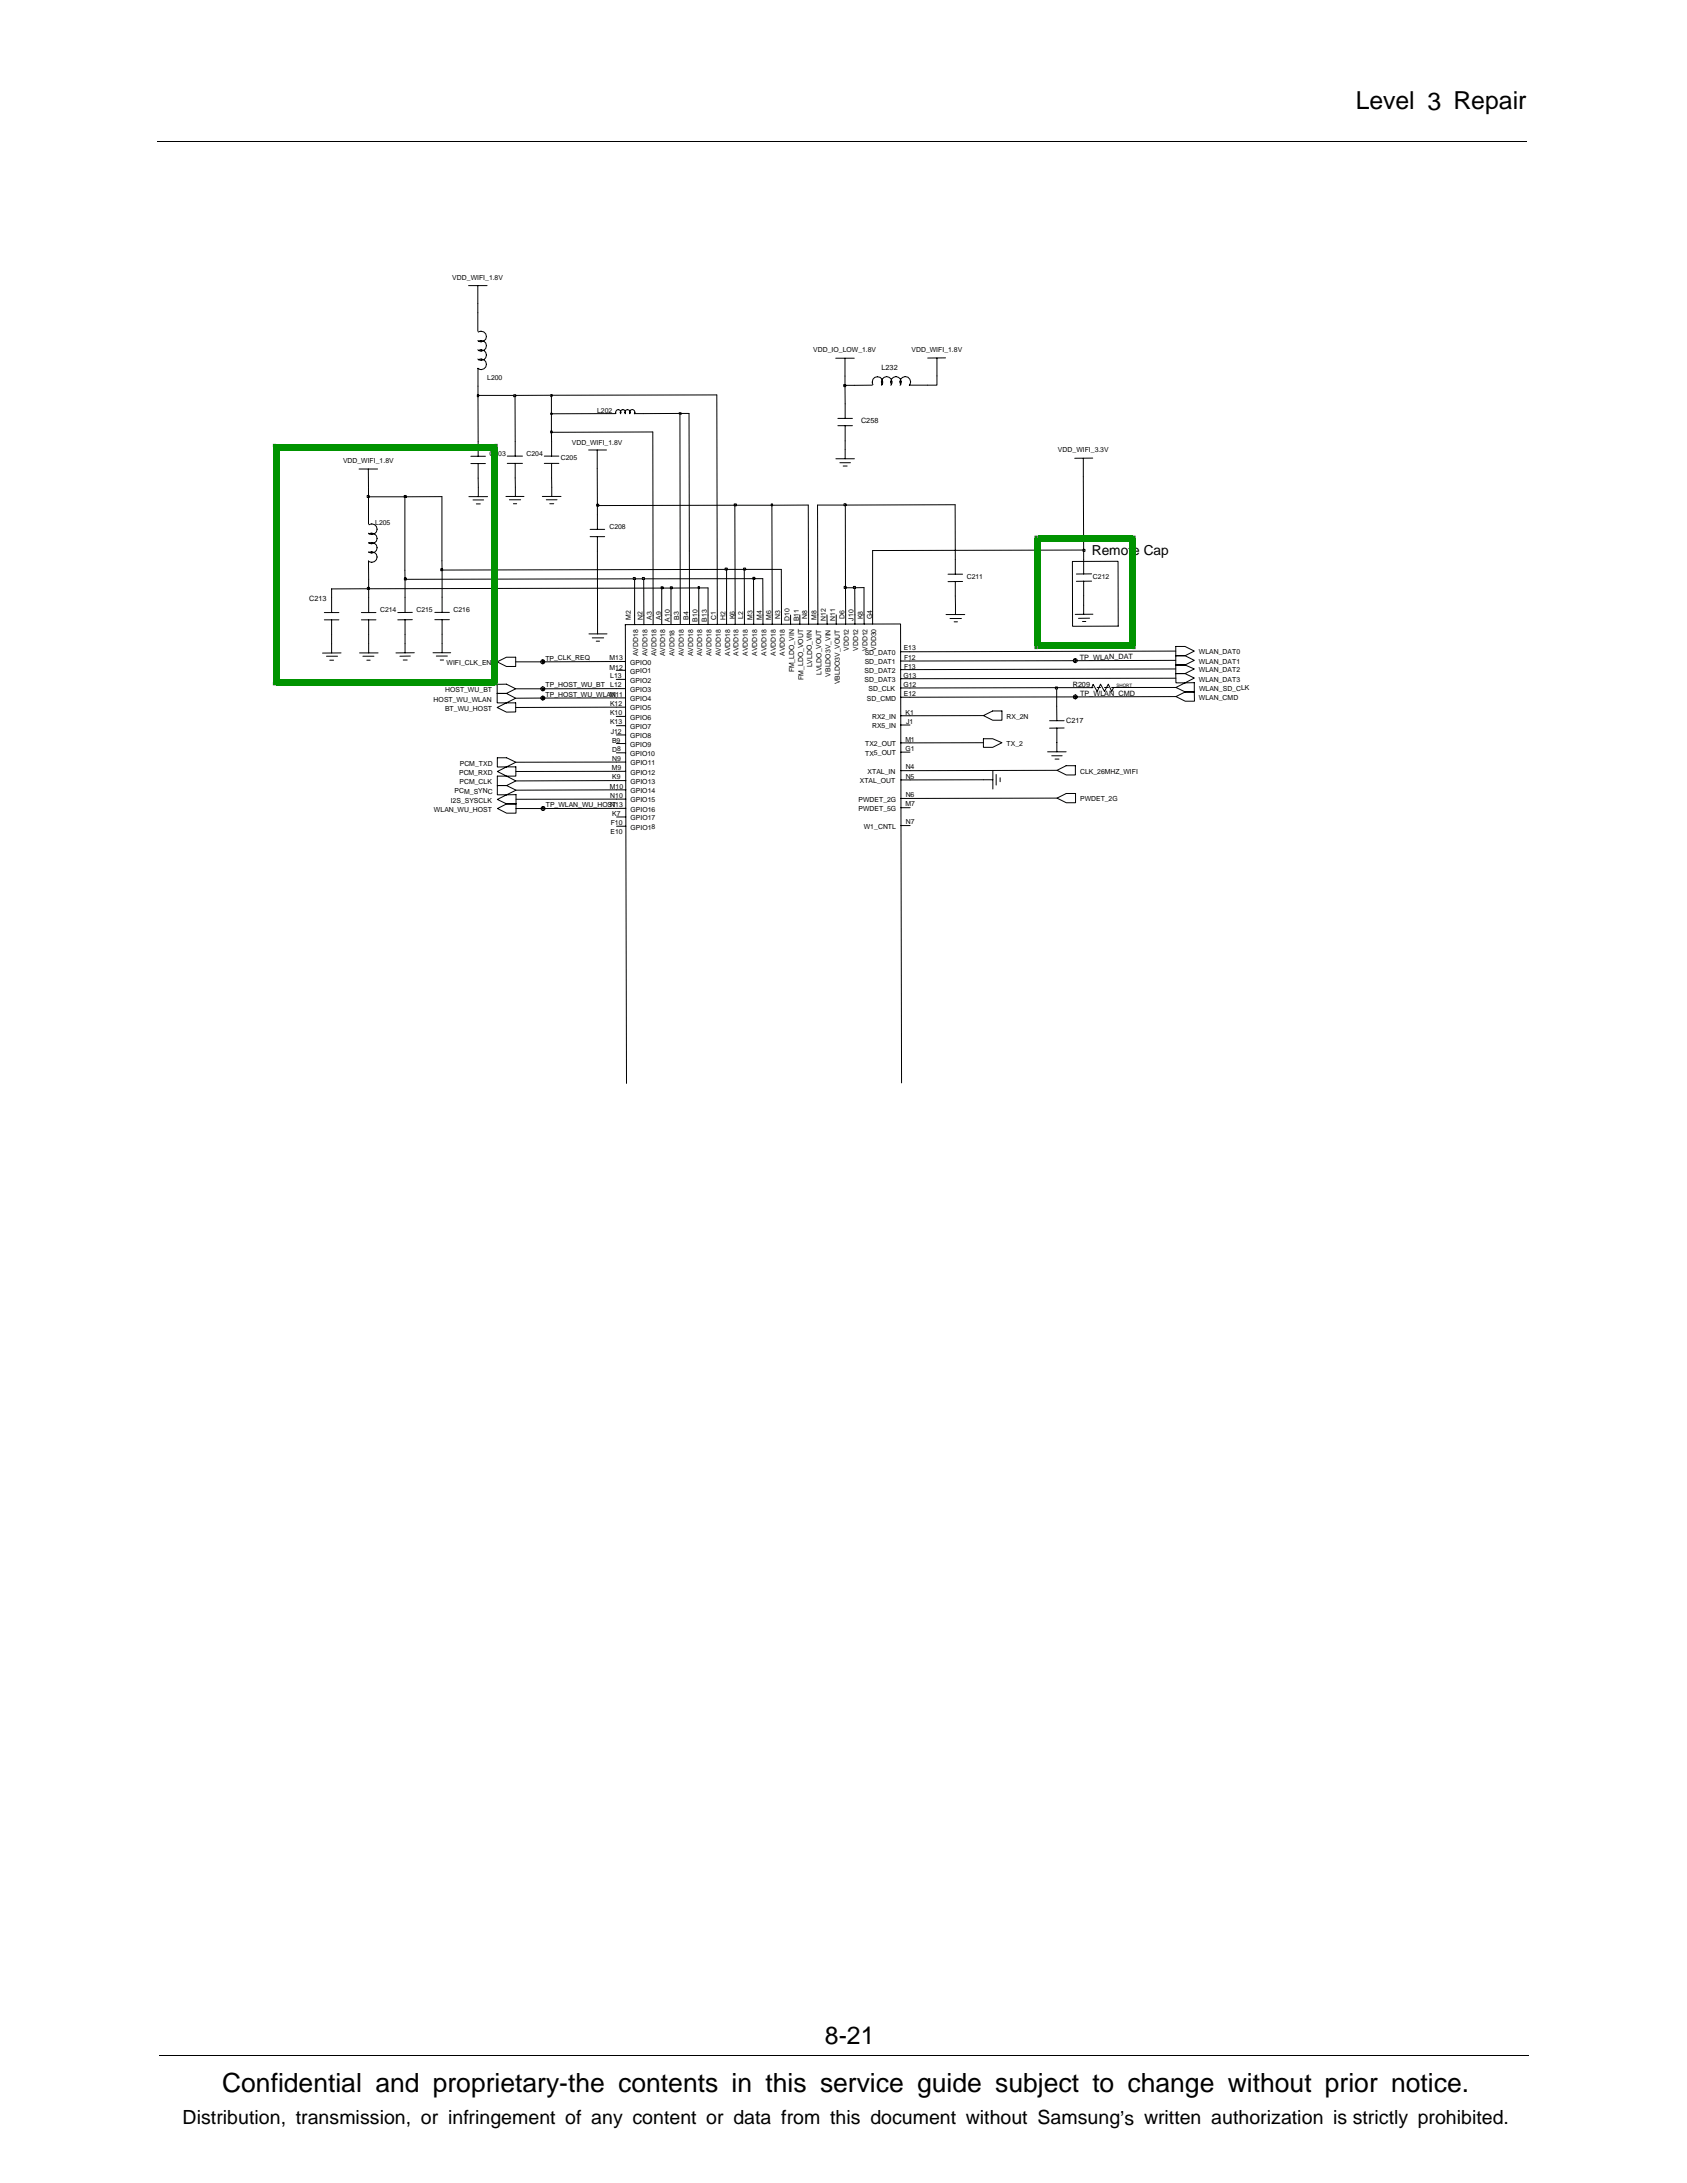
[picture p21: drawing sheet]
<svg xmlns="http://www.w3.org/2000/svg" width="216mm" height="279mm" viewBox="0 0 216 279" stroke-linecap="round" stroke-linejoin="round" font-family="sans-serif">
<defs><g id="words">
<text font-size="3.4" x="28.4" y="267.7">Confidential and proprietary-the contents in this service guide subject to change without prior notice.</text>
<g font-size="3.2">
<text x="173.5" y="14">Level 3 Repair</text>
<text x="105.6" y="261.6">8-21</text>
</g>
<text font-size="2.5" x="23.4" y="271.9">Distribution, transmission, or infringement of any content or data from this document without Samsung’s written authorization is strictly prohibited.</text>
<g font-size="1.8">
<text x="139.7" y="71">Remot</text>
<text x="144.9" y="71">e Cap</text>
</g>
<g font-size=".9">
<text x="57.9" y="35.8">VDD_WIFI_1.8V</text>
<text x="104.1" y="45.1">VDD_IO_LOW_1.8V</text>
<text x="112.8" y="47.4">L232</text>
<text x="116.6" y="45.1">VDD_WIFI_1.8V</text>
<text x="62.4" y="48.7">L200</text>
<text x="76.4" y="52.8">L202</text>
<text x="43.9" y="59.3">VDD_WIFI_1.8V</text>
<text x="62.6" y="58.3">C2</text>
<text x="63.7" y="58.3">03</text>
<text x="67.4" y="58.3">C204</text>
<text x="71.8" y="58.9">C205</text>
<text x="73.2" y="56.9">VDD_WIFI_1.8V</text>
<text x="110.2" y="54.2">C258</text>
<text x="135.4" y="57.9">VDD_WIFI_3.3V</text>
<text x="48" y="67.2">L205</text>
<text x="78" y="67.7">C208</text>
<text x="39.6" y="76.9">C213</text>
<text x="123.7" y="74.1">C211</text>
<text x="139.9" y="74.1">C212</text>
<text x="48.6" y="78.3">C214</text>
<text x="53.3" y="78.3">C215</text>
<text x="58" y="78.3">C216</text>
<text x="80.7" y="79.4" transform="rotate(-90 80.7 79.4)">M2</text>
<text x="82.3" y="79.3" transform="rotate(-90 82.3 79.3)">N2</text>
<text x="82.8" y="84" transform="rotate(-90 82.8 84)">AVDD18</text>
<text x="83.4" y="79.3" transform="rotate(-90 83.4 79.3)">A3</text>
<text x="84" y="84" transform="rotate(-90 84 84)">AVDD18</text>
<text x="84.6" y="79.3" transform="rotate(-90 84.6 79.3)">A9</text>
<text x="85.1" y="84" transform="rotate(-90 85.1 84)">AVDD18</text>
<text x="85.7" y="79.6" transform="rotate(-90 85.7 79.6)">A10</text>
<text x="86.9" y="79.3" transform="rotate(-90 86.9 79.3)">B3</text>
<text x="87.5" y="84" transform="rotate(-90 87.5 84)">AVDD18</text>
<text x="88.1" y="79.3" transform="rotate(-90 88.1 79.3)">B4</text>
<text x="88.7" y="84" transform="rotate(-90 88.7 84)">AVDD18</text>
<text x="89.3" y="79.5" transform="rotate(-90 89.3 79.5)">B10</text>
<text x="89.9" y="84" transform="rotate(-90 89.9 84)">AVDD18</text>
<text x="90.5" y="79.5" transform="rotate(-90 90.5 79.5)">B13</text>
<text x="91.1" y="84" transform="rotate(-90 91.1 84)">AVDD18</text>
<text x="91.7" y="79.3" transform="rotate(-90 91.7 79.3)">C1</text>
<text x="92.2" y="84" transform="rotate(-90 92.2 84)">AVDD18</text>
<text x="92.8" y="79.3" transform="rotate(-90 92.8 79.3)">H2</text>
<text x="93.4" y="84" transform="rotate(-90 93.4 84)">AVDD18</text>
<text x="94" y="79.3" transform="rotate(-90 94 79.3)">K6</text>
<text x="94.5" y="84" transform="rotate(-90 94.5 84)">AVDD18</text>
<text x="95.1" y="79.2" transform="rotate(-90 95.1 79.2)">L2</text>
<text x="95.7" y="84" transform="rotate(-90 95.7 84)">AVDD18</text>
<text x="96.3" y="79.3" transform="rotate(-90 96.3 79.3)">M3</text>
<text x="96.9" y="84" transform="rotate(-90 96.9 84)">AVDD18</text>
<text x="97.5" y="79.3" transform="rotate(-90 97.5 79.3)">M4</text>
<text x="98.1" y="84" transform="rotate(-90 98.1 84)">AVDD18</text>
<text x="98.7" y="79.3" transform="rotate(-90 98.7 79.3)">M6</text>
<text x="99.3" y="84" transform="rotate(-90 99.3 84)">AVDD18</text>
<text x="99.9" y="79.3" transform="rotate(-90 99.9 79.3)">N3</text>
<text x="100.5" y="84" transform="rotate(-90 100.5 84)">AVDD18</text>
<text x="101" y="79.5" transform="rotate(-90 101 79.5)">D10</text>
<text x="102.2" y="79.5" transform="rotate(-90 102.2 79.5)">B11</text>
<text x="103.3" y="79.3" transform="rotate(-90 103.3 79.3)">N8</text>
<text x="104.5" y="79.3" transform="rotate(-90 104.5 79.3)">M8</text>
<text x="105.7" y="79.5" transform="rotate(-90 105.7 79.5)">N12</text>
<text x="106.9" y="79.5" transform="rotate(-90 106.9 79.5)">N11</text>
<text x="108.1" y="79.2" transform="rotate(-90 108.1 79.2)">D6</text>
<text x="108.6" y="83.3" transform="rotate(-90 108.6 83.3)">VDD12</text>
<text x="109.2" y="79.4" transform="rotate(-90 109.2 79.4)">J10</text>
<text x="109.8" y="83.3" transform="rotate(-90 109.8 83.3)">VDD12</text>
<text x="110.4" y="79.2" transform="rotate(-90 110.4 79.2)">K8</text>
<text x="110.7" y="83.9">SD_DAT0</text>
<text x="111" y="83.3" transform="rotate(-90 111 83.3)">VDD12</text>
<text x="111.6" y="79.3" transform="rotate(-90 111.6 79.3)">G4</text>
<text x="112.1" y="83.3" transform="rotate(-90 112.1 83.3)">VDD30</text>
<text x="115.7" y="83.2">E13</text>
<text x="153.4" y="83.8">WLAN_DAT0</text>
<text x="55.5" y="89.8">HOST_WU_WLAN</text>
<text x="57" y="88.6">HOST_WU_BT</text>
<text x="57.1" y="85.2">WIFI_CLK_EN</text>
<text x="69.8" y="84.5">TP_CLK_REQ</text>
<text x="69.8" y="89.2">TP_HOST_WU_WLAM11</text>
<text x="69.8" y="88">TP_HOST_WU_BT</text>
<text x="78" y="85.7">M12</text>
<text x="78" y="84.5">M13</text>
<text x="78.1" y="88">L12</text>
<text x="78.1" y="86.8">L13</text>
<text x="78.2" y="89.2">N</text>
<text x="80.6" y="86.2">GPIO1</text>
<text x="80.6" y="85.1">GPIO0</text>
<text x="80.7" y="88.6">GPIO3</text>
<text x="80.7" y="89.7">GPIO4</text>
<text x="80.7" y="87.4">GPIO2</text>
<text x="81.7" y="84" transform="rotate(-90 81.7 84)">AVDD18</text>
<text x="86.3" y="84" transform="rotate(-90 86.3 84)">AVDD18</text>
<text x="101.6" y="86.1" transform="rotate(-90 101.6 86.1)">FM_LDO_VIN</text>
<text x="102.8" y="87" transform="rotate(-90 102.8 87)">FM_LDO_VOUT</text>
<text x="103.9" y="85.4" transform="rotate(-90 103.9 85.4)">LVLDO_VIN</text>
<text x="105.1" y="86.4" transform="rotate(-90 105.1 86.4)">LVLDO_VOUT</text>
<text x="106.3" y="86.6" transform="rotate(-90 106.3 86.6)">VBLDO3V_VIN</text>
<text x="107.5" y="87.6" transform="rotate(-90 107.5 87.6)">VBLDO3V_VOUT</text>
<text x="110.7" y="86.1">SD_DAT2</text>
<text x="110.7" y="87.3">SD_DAT3</text>
<text x="110.7" y="85">SD_DAT1</text>
<text x="111" y="89.7">SD_CMD</text>
<text x="111.1" y="88.5">SD_CLK</text>
<text x="115.6" y="86.7">G13</text>
<text x="115.6" y="87.9">G12</text>
<text x="115.7" y="89.1">E12</text>
<text x="115.7" y="85.6">F13</text>
<text x="115.7" y="84.4">F12</text>
<text x="137.3" y="87.9">R209</text>
<text x="138.2" y="84.4">TP_WLAN_DAT</text>
<text x="138.2" y="89">TP_WLAN_CMD</text>
<text x="153.4" y="87.2">WLAN_DAT3</text>
<text x="153.4" y="86">WLAN_DAT2</text>
<text x="153.4" y="84.9">WLAN_DAT1</text>
<text x="153.4" y="89.6">WLAN_CMD</text>
<text x="153.5" y="88.4">WLAN_SD_CLK</text>
<text x="57" y="91">BT_WU_HOST</text>
<text x="78.1" y="91.5">K10</text>
<text x="78.1" y="90.4">K12</text>
<text x="78.1" y="92.7">K13</text>
<text x="78.2" y="93.9">J12</text>
<text x="78.3" y="95.1">B9</text>
<text x="80.7" y="95.6">GPIO9</text>
<text x="80.7" y="94.5">GPIO8</text>
<text x="80.7" y="92.1">GPIO6</text>
<text x="80.7" y="90.9">GPIO5</text>
<text x="80.7" y="93.3">GPIO7</text>
<text x="110.7" y="95.5">TX2_OUT</text>
<text x="111.6" y="93.2">RX5_IN</text>
<text x="111.6" y="92.1">RX2_IN</text>
<text x="115.9" y="95">M1</text>
<text x="115.9" y="91.5">K1</text>
<text x="116" y="92.6">J1</text>
<text x="128.8" y="92">RX_2N</text>
<text x="128.8" y="95.5">TX_2</text>
<text x="136.4" y="92.5">C217</text>
<text x="58.2" y="101.6">PCM_SYNC</text>
<text x="58.8" y="99.2">PCM_RXD</text>
<text x="58.8" y="100.4">PCM_CLK</text>
<text x="58.9" y="98">PCM_TXD</text>
<text x="78" y="100.9">M10</text>
<text x="78.3" y="98.6">M9</text>
<text x="78.3" y="99.7">K9</text>
<text x="78.3" y="97.4">N9</text>
<text x="78.3" y="96.2">D8</text>
<text x="80.7" y="96.8">GPIO10</text>
<text x="80.7" y="100.3">GPIO13</text>
<text x="80.7" y="99.1">GPIO12</text>
<text x="80.7" y="98">GPIO11</text>
<text x="80.7" y="101.5">GPIO14</text>
<text x="110" y="100.3">XTAL_OUT</text>
<text x="110.7" y="96.7">TX5_OUT</text>
<text x="111" y="99.1">XTAL_IN</text>
<text x="115.9" y="96.1">G1</text>
<text x="115.9" y="99.7">N5</text>
<text x="115.9" y="98.5">N4</text>
<text x="138.2" y="99">CLK_26MHZ_WIFI</text>
<text x="55.5" y="104">WLAN_WU_HOST</text>
<text x="57.7" y="102.7">I2S_SYSCLK</text>
<text x="69.9" y="103.3">TP_WLAN_WU_HOSNT13</text>
<text x="78.1" y="102.1">N10</text>
<text x="78.1" y="106.8">E10</text>
<text x="78.2" y="105.6">F10</text>
<text x="78.4" y="104.5">K7</text>
<text x="80.7" y="105">GPIO17</text>
<text x="80.7" y="103.9">GPIO16</text>
<text x="80.7" y="106.2">GPIO18</text>
<text x="80.7" y="102.7">GPIO15</text>
<text x="109.9" y="102.6">PWDET_2G</text>
<text x="109.9" y="103.8">PWDET_5G</text>
<text x="110.6" y="106.1">W1_CNTL</text>
<text x="115.9" y="103.2">M7</text>
<text x="115.9" y="102">N6</text>
<text x="115.9" y="105.5">N7</text>
<text x="138.2" y="102.6">PWDET_2G</text>
</g>
<text font-size=".6" x="142.9" y="87.9">SHORT</text>
</g></defs>
<g fill="none" stroke="#000" stroke-width=".13">
<path d="M20.2 18.1h175.3M60 36.6h2.3M61.2 36.6v2.2M60.3 58.4h1.8M60.3 59.3h1.8M61.2 40v2.4M61.2 47.1v2.3M61.2 56.5v1.9M61.2 59.3v1.9M61.2 42.5a.68 .68 0 0 1 1.1 .6 .68 .68 0 0 1-1.1 .5M61.2 43.7a.67 .67 0 0 1 1 .6 .67 .67 0 0 1-1 .5M61.2 46.1a.67 .67 0 0 1 1 .6 .67 .67 0 0 1-1 .4"/>
<path d="M61.2 44.9a.67 .67 0 0 1 1 .6 .67 .67 0 0 1-1 .5M64.9 58.4h2M64.9 59.3h2M65.9 56.5v1.9M65.9 59.3v1.9M69.7 58.4h1.8M69.7 59.3h1.8M70.6 56.5v1.9M70.6 59.3v1.9M75.3 57.6h2.3M76.4 57.6v2.4M77.6 52.9h1.2"/>
<path d="M78.8 52.9a.33 .33 0 0 1 .3-.5 .34 .34 0 0 1 .3 .6M79.4 52.9a.34 .34 0 0 1 .3-.5 .34 .34 0 0 1 .3 .6M80 52.9a.34 .34 0 0 1 .3-.5 .34 .34 0 0 1 .3 .6M80.6 52.9a.34 .34 0 0 1 .3-.5 .34 .34 0 0 1 .3 .6M81.2 52.9h1.1M107 45.8h2.3M107 58.7h2.3M107.2 54.5h1.9M107.2 53.6h1.9M107.5 59.2h1.3M107.9 59.6h.5M108.1 45.8v2.3"/>
<path d="M108.2 51.7v1.9M108.2 54.5v1.9M108.2 57.5v1.2M111.6 49.3h-2.3M111.7 49.2a.67 .67 0 0 1 .6-1 .67 .67 0 0 1 .5 1.1M112.9 49.2a.68 .68 0 0 1 .6-1 .68 .68 0 0 1 .5 1.1M114.1 49.2a.68 .68 0 0 1 .6-1 .68 .68 0 0 1 .5 1.1M115.3 49.2a.68 .68 0 0 1 .6-1 .68 .68 0 0 1 .5 1.1h2.3M119.9 45.8v2.3M121 45.8h-2.3M138.6 58.7v2.3M139.8 58.6l-2.3 .1"/>
<path d="M41.5 78.4h1.9M41.5 79.3h1.9M42.4 76.5v1.9M42.4 79.3v1.9M46 60h2.3M46.2 78.4h1.9M46.2 79.3h1.9M47.1 60l.1 2.4M47.2 64.8v2.3M47.2 71.8v2.4M47.2 76.5v1.9M47.2 79.3v1.9"/>
<path d="M47.2 68.3a.68 .68 0 0 1 1.1 .7 .68 .68 0 0 1-1.1 .4M47.2 70.7a.68 .68 0 0 1 1.1 .6 .68 .68 0 0 1-1.1 .5M47.2 67.2a.67 .67 0 0 1 .9 .1 .67 .67 0 0 1 0 .9 .67 .67 0 0 1-.9 0M47.2 69.5a.68 .68 0 0 1 1.1 .6 .68 .68 0 0 1-1.1 .5M51.8 76.5v1.9M51.8 79.3v1.9M52.8 78.4h-1.9M52.8 79.3h-1.9M55.6 78.4h1.9M55.6 79.3h1.9M56.6 76.4v2M56.6 79.3v1.9"/>
<path d="M60 63.6h2.4M60.5 64h1.4M61 64.5h.5M61.2 62.4v1.2M64.7 63.5h2.4M65.2 64h1.4M65.7 64.5h.4M66 62.4v1.1M69.4 63.5h2.4M69.9 64h1.4M70.4 64.5h.5M70.6 62.4v1.1"/>
<path d="M75.5 67.8h1.9M75.5 68.7h1.9M76.5 65.9v1.9M76.5 68.7v1.8M76.5 79.9v1.2M80 79.9h35.3l.1 58.7M80 79.9v.1M80 79.9l.2 58.8M81.2 78.7v1.2M82.4 78.7v1.2M83.6 78.7v1.2M84.7 78.7v1.2"/>
<path d="M85.9 78.7v1.2M87.1 78.7v1.2M88.2 78.7v1.2M89.4 78.7v1.2M90.6 78.7v1.2M91.8 78.7v1.2M93 78.7v1.2M94.1 78.7v1.2M95.3 78.7v1.2M96.5 78.7v1.2M97.6 78.7v1.2M98.8 78.7v1.2"/>
<path d="M100 78.7v1.2M101.2 78.7v1.2M102.4 78.7v1.2M103.5 78.7v1.2M104.7 78.7v1.2M105.8 78.7l.1 1.2M107 78.7v1.2M108.2 78.7v1.2M109.4 78.7v1.2M110.6 78.7v1.2M111.7 78.7v1.2M121.1 78.7h2.4"/>
<path d="M121.3 73.5h1.9M121.6 79.2h1.4M122.1 79.6h.4M122.3 71.6v1.9M122.3 74.4v1.9M122.3 77.5v1.2M123.2 74.4h-1.9M138.5 79.5h.5M138.7 71.6v1.9M138.7 74.4v1.8M138.7 77.4v1.2M139.4 79.1h-1.4"/>
<path d="M139.7 73.4l-1.9 .1M139.7 74.4h-1.9M139.9 78.6h-2.3M41.8 84h1.4M42.2 84.5h.5M42.4 82.4v1.2M43.6 83.6h-2.3M46 83.6h2.4M46.4 84h1.5M46.9 84.5h.5M47.2 82.4v1.2M51.6 84.5h.5"/>
<path d="M51.8 82.4v1.2M52.5 84h-1.3M53 83.5l-2.3 .1M55.4 83.5h2.3M55.8 84h1.5M56.3 84.5h.5M56.6 82.4v1.1M63.6 90.6l1.2-.6h1.2v1.1h-1.2zM63.6 84.7l1.2-.6h1.2v1.2h-1.2zM63.6 87.6h1.2l1.2 .6-1.2 .6h-1.2zM63.6 88.8h1.2l1.2 .6-1.2 .6h-1.2zM63.6 97h1.2l1.2 .6-1.2 .5-1.2 .1z"/>
<path d="M63.6 99.3h1.2l1.2 .6-1.2 .6h-1.2zM63.6 98.7l1.2-.6h1.2v1.2h-1.2zM75.4 81.1h2.3M75.8 81.6h1.5M76.3 82.1h.4M78.9 84.7h1.2M78.9 85.8h1.2M78.9 87h1.2M78.9 88.1h1.2M78.9 89.3h1.2M78.9 90.5h1.2M78.9 91.7h1.2"/>
<path d="M78.9 92.9h1.2M78.9 94.1h1.2M78.9 95.2h1.2M78.9 96.4h1.2M78.9 97.5h1.2M78.9 98.7h1.2M78.9 99.9h1.2M115.3 83.4h1.1M115.3 84.6h1.1M115.3 85.7h1.1M115.3 86.9h1.2M115.3 88.1h1.2"/>
<path d="M115.3 89.2h1.2M115.3 91.6h1.2M115.3 92.8h1.2M115.3 95.1h1.2M115.3 96.3h1.2M115.3 98.6h1.2M115.3 99.8h1.2M125.9 94.6h1.1l1.2 .5-1.2 .6h-1.1zM125.9 91.6l1.1-.6h1.2v1.2h-1.2zM125.9 99.8h1.2M127.1 98.6v2.4M127.5 99.1v1.4"/>
<path d="M128 99.5v.6M134.1 96.2h2.3M134.3 92.2h1.9M134.6 96.7h1.3M135 97.2h.5M135.2 90.4l.1 1.8M135.3 93.2v3M135.3 98.6l1.1-.6h1.2v1.2h-1.1zM136.2 93.2h-1.9M139.7 88h.2M140.4 88h.4M141.4 88h.5"/>
<path d="M142.3 88h1.1M142.5 88l-.2 .5-.5-.9-.4 .9-.6-.9-.4 .9-.5-.9-.2 .4h-1M150.5 83.9h1.2l1.1 .6-1.1 .6h-1.2zM150.5 85.1h1.2l1.1 .5-1.1 .6h-1.2zM150.5 82.7h1.2l1.1 .6-1.1 .6h-1.2zM150.5 86.2h1.2l1.1 .6-1.1 .6h-1.2zM150.5 89.2l1.2-.6h1.1l.1 1.1h-1.2zM150.5 88l1.2-.6h1.1v1.2h-1.1zM63.6 100.5h1.2l1.2 .6-1.2 .6h-1.2zM63.6 102.3l1.2-.6h1.2v1.2h-1.2zM63.7 103.5l1.1-.6h1.2v1.2h-1.2zM66 103.5h3.5"/>
<path d="M78.9 101.1h1.2M78.9 102.3h1.2M78.9 103.5h1.2M78.9 104.6h1.2M78.9 105.7h1.2M115.3 102.2h1.2M115.3 103.4h1.2M115.3 105.7h1.2M135.3 102.2l1.2-.6h1.1v1.1h-1.1zM20.4 263h175.3"/>
<circle cx="69.5" cy="84.7" r=".26"/>
<circle cx="69.5" cy="88.2" r=".26"/>
<circle cx="69.5" cy="89.3" r=".26"/>
<circle cx="137.6" cy="89.2" r=".26"/>
<circle cx="137.6" cy="84.6" r=".25"/>
<circle cx="69.5" cy="103.5" r=".26"/>
</g>
<path d="M69.4 103.3h.3v.3h-.3z" fill="#c3c3c3"/>
<g fill="none" stroke="#000" stroke-width=".13">
<path d="M69.5 89.3l-3.5 .1M78.9 90.5l-12.9 .1M78.9 99.9h-12.9M78.9 98.7h-12.9M78.9 97.5l-12.9 .1M125.9 95.1h-9.4M125.9 91.6h-9.4M125.9 99.8h-9.4M135.2 88v2.4M135.3 98.6h-18.8M69.4 103.3h.3v.3h-.3zM78.9 103.5h-9.4"/>
<path d="M78.9 102.3h-12.9M78.9 101.1h-12.9M135.3 102.2h-18.8"/>
</g>
<path d="M69.4 89.3h.2v.2h-.2z" fill="#c3c3c3"/>
<path d="M69.4 89.3h.2v.2h-.2zM78.9 89.3h-9.4M137.6 89.2h-21.1" fill="none" stroke="#000" stroke-width=".13"/>
<path d="M137.5 89.1h.2v.3h-.2z" fill="#c3c3c3"/>
<path d="M66 88.2h3.5M137.5 89.1h.2v.3h-.2zM150.5 89.2h-12.9" fill="none" stroke="#000" stroke-width=".13"/>
<path d="M69.4 88.1h.2v.2h-.2z" fill="#c3c3c3"/>
<path d="M69.4 88.1h.2v.2h-.2zM78.9 88.1l-9.4 .1M135.2 88l-18.7 .1" fill="none" stroke="#000" stroke-width=".13"/>
<path d="M135.1 87.9h.2v.3h-.2z" fill="#c3c3c3"/>
<path d="M66 84.7h3.5M135.1 87.9h.2v.3h-.2zM135.2 88h3.5M143.4 88h7.1M150.5 85.6l-34.1 .1M150.5 86.8l-34 .1" fill="none" stroke="#000" stroke-width=".13"/>
<path d="M69.4 84.5h.2v.3h-.2z" fill="#c3c3c3"/>
<path d="M69.4 84.5h.2v.3h-.2zM78.9 84.7h-9.4M137.6 84.6h-21.2" fill="none" stroke="#000" stroke-width=".13"/>
<path d="M137.4 84.4h.3v.2h-.3z" fill="#c3c3c3"/>
<g fill="none" stroke="#000" stroke-width=".13">
<path d="M83.5 55.3l.1 23.4M87 52.9l.1 25.8M91.7 50.5l.1 28.2M47.2 76.5v-1.1h-4.8v1.1M51.8 74.1v2.4M56.6 73v3.4M76.5 70.5v9.4M81.2 74.1v4.6M82.4 74.1v4.6M84.7 75.3v3.4M85.9 75.3v3.4M88.2 70.5v8.2"/>
<path d="M89.4 75.2v3.5M90.6 75.2v3.5M93 72.9v5.8M94 64.7l.1 14M95.2 72.9l.1 5.8M96.4 74.1l.1 4.6M97.6 74.1v4.6M98.8 64.7v14M100 72.9v5.8M103.4 64.6l.1 14.1M104.6 64.6l.1 14.1M108.2 75.2v3.5"/>
<path d="M109.4 75.2v3.5M110.6 75.2v3.5M111.7 70.5v8.2M122.3 76.3v1.2M138.7 76.2v1.2M42.4 81.2v1.2M47.2 81.2v1.2M51.8 81.2v1.2M56.6 81.2v1.2M137.4 84.4h.3v.2h-.3zM150.5 84.5l-12.9 .1M150.5 83.3l-34.1 .1"/>
</g>
<path d="M47 75.2h.3v.2h-.3z" fill="#c3c3c3"/>
<path d="M47 75.2h.3v.2h-.3zM47.2 74.2v1.2l37.5-.1" fill="none" stroke="#000" stroke-width=".13"/>
<path d="M84.6 75.1h.3v.3h-.3z" fill="#c3c3c3"/>
<path d="M84.6 75.1h.3v.3h-.3zM84.7 75.3h1.2" fill="none" stroke="#000" stroke-width=".13"/>
<path d="M85.8 75.1h.2v.3h-.2z" fill="#c3c3c3"/>
<path d="M85.8 75.1h.2v.3h-.2zM89.4 75.2l-3.5 .1" fill="none" stroke="#000" stroke-width=".13"/>
<path d="M89.3 75.1h.2v.2h-.2z" fill="#c3c3c3"/>
<path d="M89.3 75.1h.2v.2h-.2zM89.4 75.2h1.2" fill="none" stroke="#000" stroke-width=".13"/>
<path d="M108 75.1h.3v.2h-.3z" fill="#c3c3c3"/>
<path d="M108 75.1h.3v.2h-.3zM108.2 64.6v10.6h1.2" fill="none" stroke="#000" stroke-width=".13"/>
<path d="M109.2 75.1h.3v.2h-.3z" fill="#c3c3c3"/>
<path d="M109.2 75.1h.3v.2h-.3zM110.6 75.2h-1.2" fill="none" stroke="#000" stroke-width=".13"/>
<path d="M51.8 74h.2v.2h-.2z" fill="#c3c3c3"/>
<path d="M51.8 74h.2v.2h-.2zM51.8 73v1.1h29.4" fill="none" stroke="#000" stroke-width=".13"/>
<path d="M81 73.9h.3v.3h-.3z" fill="#c3c3c3"/>
<path d="M81 73.9h.3v.3h-.3zM81.2 74.1h1.2" fill="none" stroke="#000" stroke-width=".13"/>
<path d="M82.2 73.9h.3v.3h-.3z" fill="#c3c3c3"/>
<path d="M82.2 73.9h.3v.3h-.3zM96.4 74.1h-14" fill="none" stroke="#000" stroke-width=".13"/>
<path d="M96.4 73.9h.2v.2h-.2z" fill="#c3c3c3"/>
<path d="M51.8 63.6v9.4M96.4 73.9h.2v.2h-.2zM96.4 74.1h1.2" fill="none" stroke="#000" stroke-width=".13"/>
<path d="M56.4 72.8h.2v.2h-.2z" fill="#c3c3c3"/>
<path d="M56.4 72.8h.2v.2h-.2zM56.6 71.8v1.2l36.4-.1" fill="none" stroke="#000" stroke-width=".13"/>
<path d="M92.8 72.7h.3v.3h-.3z" fill="#c3c3c3"/>
<path d="M92.8 72.7h.3v.3h-.3zM93 72.9h2.2" fill="none" stroke="#000" stroke-width=".13"/>
<path d="M95.2 72.7h.2v.3h-.2z" fill="#c3c3c3"/>
<path d="M88.2 52.9v17.6M56.6 63.6v8.2M95.2 72.7h.2v.3h-.2zM95.2 72.9h4.8M111.7 70.5l27-.1v1.2M122.2 64.6l.1 7" fill="none" stroke="#000" stroke-width=".13"/>
<path d="M138.6 70.3h.3v.3h-.3z" fill="#c3c3c3"/>
<path d="M47.2 63.6v1.2M76.5 64.7v1.2M138.6 70.3h.3v.3h-.3zM138.6 61l.1 9.4" fill="none" stroke="#000" stroke-width=".13"/>
<path d="M76.4 64.5h.2v.3h-.2z" fill="#c3c3c3"/>
<path d="M76.4 60l.1 4.7h17.5M76.4 64.5h.2v.3h-.2z" fill="none" stroke="#000" stroke-width=".13"/>
<path d="M94 64.5h.2v.2h-.2z" fill="#c3c3c3"/>
<path d="M94 64.5h.2v.2h-.2zM94 64.7h4.8" fill="none" stroke="#000" stroke-width=".13"/>
<path d="M98.7 64.5h.2v.2h-.2z" fill="#c3c3c3"/>
<path d="M98.7 64.5h.2v.2h-.2zM103.4 64.6l-4.6 .1M104.6 64.6h3.6" fill="none" stroke="#000" stroke-width=".13"/>
<path d="M108 64.5h.3v.2h-.3z" fill="#c3c3c3"/>
<path d="M108 64.5h.3v.2h-.3zM122.2 64.6h-14" fill="none" stroke="#000" stroke-width=".13"/>
<path d="M47 63.4h.2v.3h-.2z" fill="#c3c3c3"/>
<path d="M47 63.4h.2v.3h-.2zM47.2 62.4v1.2h4.6" fill="none" stroke="#000" stroke-width=".13"/>
<path d="M51.7 63.4h.3v.2l-.3 .1z" fill="#c3c3c3"/>
<path d="M61.2 50.6v5.9M65.9 50.6v5.9M70.6 55.3v1.2M108.2 56.4v1.1M51.7 63.4h.3v.2l-.3 .1zM56.6 63.6h-4.8M61.2 61.2v1.2M65.9 61.2l.1 1.2M70.6 61.2v1.2" fill="none" stroke="#000" stroke-width=".13"/>
<path d="M70.5 55.2h.2v.2h-.2z" fill="#c3c3c3"/>
<path d="M70.5 55.2h.2v.2h-.2zM70.6 53v2.3h12.9" fill="none" stroke="#000" stroke-width=".13"/>
<path d="M70.5 52.9h.2v.1h-.2z" fill="#c3c3c3"/>
<path d="M70.5 52.9h.2v.1h-.2zM70.6 50.6v2.4l7-.1M87 52.9h-4.7" fill="none" stroke="#000" stroke-width=".13"/>
<path d="M86.9 52.8h.3v.2h-.3z" fill="#c3c3c3"/>
<path d="M86.9 52.8h.3v.2h-.3zM87 52.9h1.2M108.1 49.3l.1 2.4" fill="none" stroke="#000" stroke-width=".13"/>
<path d="M61.1 50.5h.2v.3h-.2z" fill="#c3c3c3"/>
<path d="M61.1 50.5h.2v.3h-.2zM61.2 49.4v1.2h4.7" fill="none" stroke="#000" stroke-width=".13"/>
<path d="M65.7 50.5h.3v.3h-.3z" fill="#c3c3c3"/>
<path d="M65.7 50.5h.3v.3h-.3zM70.6 50.6h-4.7" fill="none" stroke="#000" stroke-width=".13"/>
<path d="M70.5 50.5h.2v.3h-.2z" fill="#c3c3c3"/>
<path d="M70.5 50.5h.2v.3h-.2zM91.7 50.5l-21.1 .1" fill="none" stroke="#000" stroke-width=".13"/>
<path d="M108 49.2h.2v.3h-.2z" fill="#c3c3c3"/>
<path d="M61.2 38.8v1.2M108 49.2h.2v.3h-.2zM108.1 48.1v1.2h1.2M119.9 48.1v1.2h-1.2M137.2 71.9l5.9-.1v8.3l-5.8 .1z" fill="none" stroke="#000" stroke-width=".13"/>
<g fill="#009300">
<path d="M34.9 56.8h.4v.8h.4v-.4h-.8z" fill-rule="evenodd"/>
<path d="M63.3 56.8h.4v.4h-.8v.4h.4z" fill-rule="evenodd"/>
<path d="M62.9 86.9v.4h.8v.4h-.4v-.8z" fill-rule="evenodd"/>
<path d="M35.3 86.9h.4v.4h-.8v.4h.4z" fill-rule="evenodd"/>
<path d="M132.4 68.6h.4v.8h.4v-.4h-.8z" fill-rule="evenodd"/>
<path d="M144.5 69h.8v-.4h-.4v.8h-.4z" fill-rule="evenodd"/>
<path d="M144.5 82.3v.4h.8v.4h-.4v-.8z" fill-rule="evenodd"/>
<path d="M132.8 82.3v.8h-.4v-.4h.8v-.4z" fill-rule="evenodd"/>
</g>
<g fill="#009300">
<path d="M35.3 56.8h28v.8h-28z"/>
<path d="M62.9 57.2h.8v30.1h-.8z"/>
<path d="M35.3 86.9h28v.8h-28z"/>
<path d="M34.9 57.2h.8v30.1h-.8z"/>
<path d="M132.8 68.6h12.1v.8h-12.1z"/>
<path d="M144.5 69h.8v13.7h-.8z"/>
<path d="M132.8 82.3h12.1v.8h-12.1z"/>
<path d="M132.4 69h.8v13.7h-.8z"/>
</g>
<use href="#words"/>
</svg>
